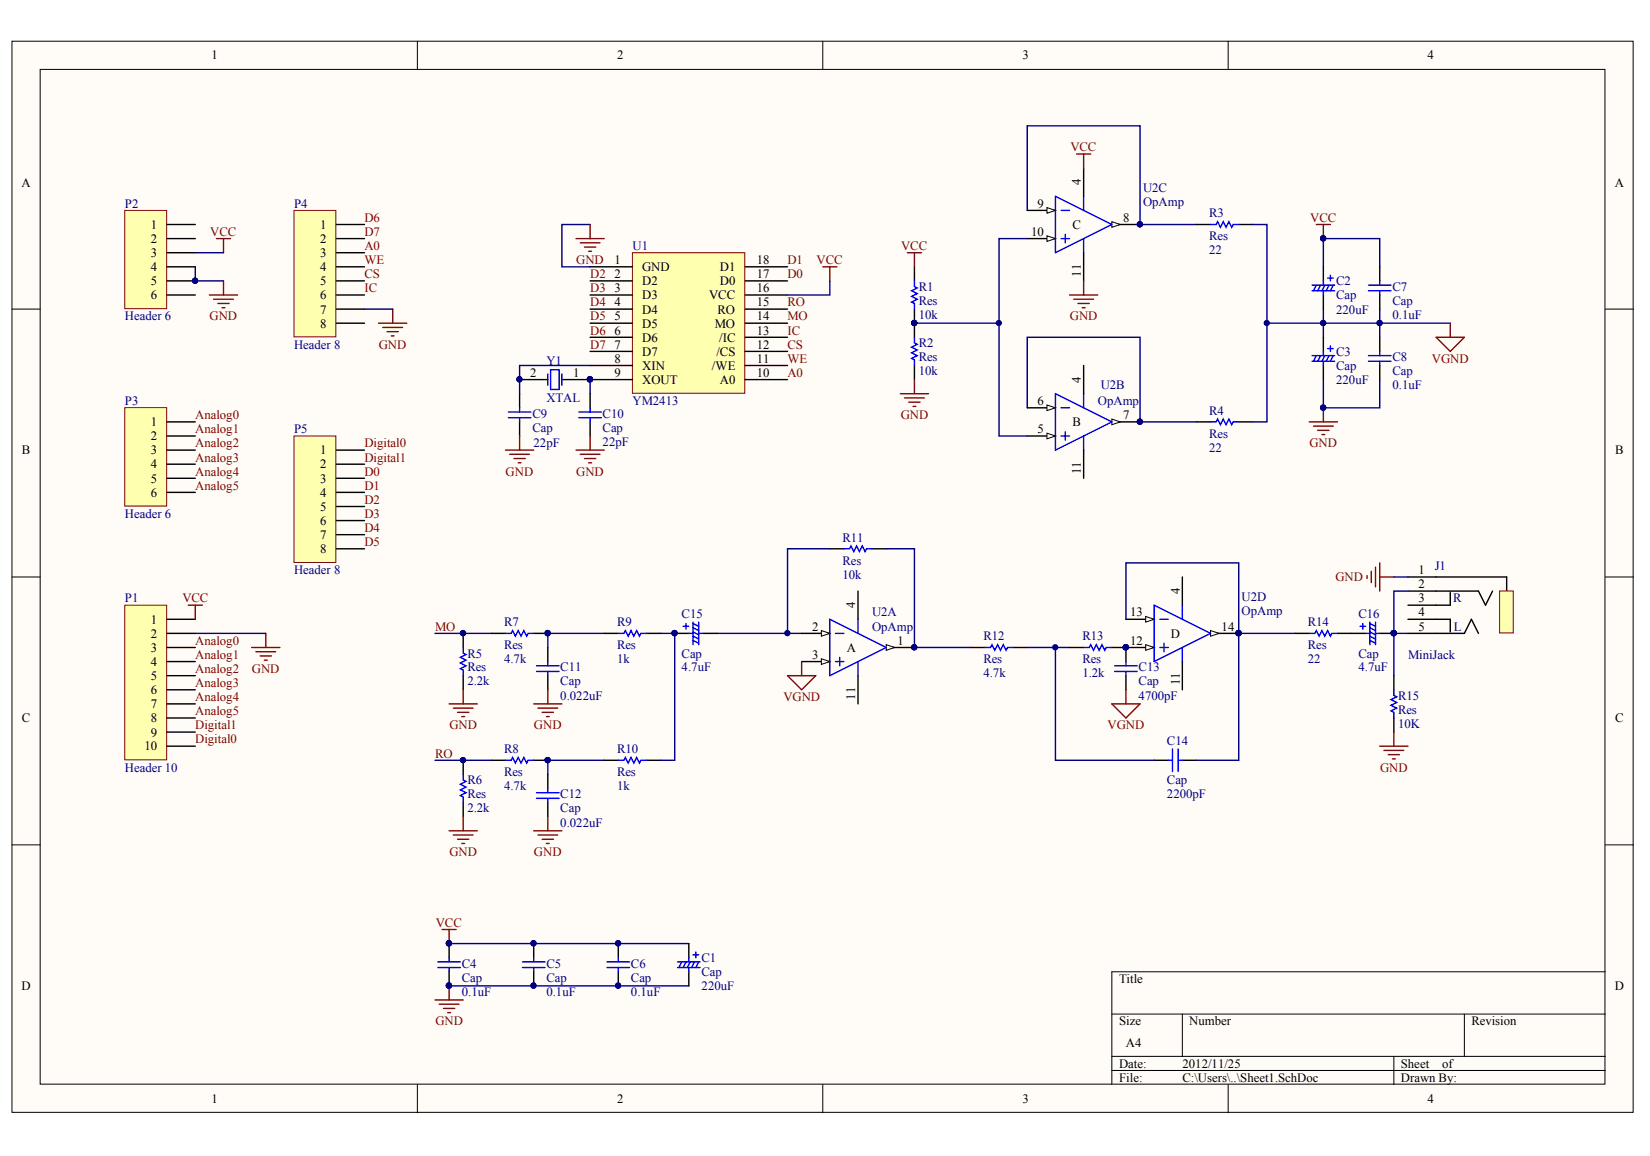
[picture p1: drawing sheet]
<svg xmlns="http://www.w3.org/2000/svg" width="291mm" height="204mm" viewBox="0 0 291 204" stroke-linecap="round" stroke-linejoin="round" font-family="sans-serif">
<defs><g id="words">
<g font-size="2.3">
<text x="37.3" y="10.5">1</text>
<text x="108.8" y="10.5">2</text>
<text x="180.4" y="10.5">3</text>
<text x="251.8" y="10.5">4</text>
<text x="3.8" y="32.9">A</text>
<text x="190.6" y="32.7" transform="rotate(-90 190.6 32.7)">4</text>
<text x="284.8" y="32.9">A</text>
<text x="26.6" y="40.4">1</text>
<text x="56.5" y="40.4">1</text>
<text x="181.9" y="41.6">10</text>
<text x="183" y="36.7">9</text>
<text x="189.2" y="40.4">C</text>
<text x="198.1" y="39.1">8</text>
<text x="26.6" y="42.9">2</text>
<text x="26.6" y="45.3">3</text>
<text x="26.6" y="47.9">4</text>
<text x="56.5" y="42.9">2</text>
<text x="56.5" y="45.3">3</text>
<text x="56.5" y="47.9">4</text>
<text x="108.4" y="46.6">1</text>
<text x="113.3" y="47.9">GND</text>
<text x="127" y="47.9">D1</text>
<text x="133.5" y="46.6">18</text>
<text x="26.6" y="50.3">5</text>
<text x="26.6" y="52.8">6</text>
<text x="56.5" y="50.3">5</text>
<text x="56.5" y="52.8">6</text>
<text x="108.4" y="51.6">3</text>
<text x="108.4" y="49">2</text>
<text x="113.3" y="52.8">D3</text>
<text x="113.3" y="50.3">D2</text>
<text x="125.1" y="52.8">VCC</text>
<text x="127" y="50.3">D0</text>
<text x="133.5" y="51.6">16</text>
<text x="133.5" y="49">17</text>
<text x="190.6" y="48.8" transform="rotate(-90 190.6 48.8)">11</text>
<text x="56.5" y="55.3">7</text>
<text x="56.5" y="57.8">8</text>
<text x="108.4" y="59">6</text>
<text x="108.4" y="56.5">5</text>
<text x="108.4" y="54">4</text>
<text x="113.3" y="57.8">D5</text>
<text x="113.3" y="55.3">D4</text>
<text x="126.1" y="57.8">MO</text>
<text x="126.6" y="55.3">RO</text>
<text x="133.5" y="54">15</text>
<text x="133.5" y="56.5">14</text>
<text x="133.5" y="59">13</text>
<text x="108.4" y="64">8</text>
<text x="108.4" y="61.5">7</text>
<text x="113.3" y="65.2">XIN</text>
<text x="113.3" y="62.8">D7</text>
<text x="113.3" y="60.2">D6</text>
<text x="125.6" y="65.2">/WE</text>
<text x="126.4" y="62.8">/CS</text>
<text x="126.9" y="60.2">/IC</text>
<text x="133.5" y="61.5">12</text>
<text x="133.5" y="64">11</text>
<text x="93.5" y="66.5">2</text>
<text x="101.1" y="66.5">1</text>
<text x="108.4" y="66.5">9</text>
<text x="113.3" y="67.7">XOUT</text>
<text x="127" y="67.7">A0</text>
<text x="133.5" y="66.5">10</text>
<text x="183" y="71.4">6</text>
<text x="190.6" y="67.5" transform="rotate(-90 190.6 67.5)">4</text>
<text x="26.6" y="75.2">1</text>
<text x="26.6" y="77.7">2</text>
<text x="183" y="76.4">5</text>
<text x="189.2" y="75.2">B</text>
<text x="198.1" y="74">7</text>
<text x="3.9" y="80.2">B</text>
<text x="26.6" y="80.2">3</text>
<text x="26.6" y="82.6">4</text>
<text x="56.5" y="80.2">1</text>
<text x="56.5" y="82.6">2</text>
<text x="190.6" y="83.6" transform="rotate(-90 190.6 83.6)">11</text>
<text x="284.9" y="80.2">B</text>
<text x="26.6" y="85.2">5</text>
<text x="26.6" y="87.6">6</text>
<text x="56.5" y="85.2">3</text>
<text x="56.5" y="87.6">4</text>
<text x="56.5" y="90.1">5</text>
<text x="56.5" y="92.6">6</text>
<text x="56.5" y="95.1">7</text>
<text x="56.5" y="97.5">8</text>
<text x="250.2" y="101.3">1</text>
<text x="150.9" y="107.3" transform="rotate(-90 150.9 107.3)">4</text>
<text x="208.1" y="104.8" transform="rotate(-90 208.1 104.8)">4</text>
<text x="250.2" y="103.8">2</text>
<text x="250.2" y="106.3">3</text>
<text x="26.6" y="110">1</text>
<text x="26.6" y="112.5">2</text>
<text x="143.3" y="111.3">2</text>
<text x="158.3" y="113.7">1</text>
<text x="199.4" y="113.7">12</text>
<text x="199.4" y="108.7">13</text>
<text x="206.5" y="112.5">D</text>
<text x="215.5" y="111.3">14</text>
<text x="250.2" y="108.7">4</text>
<text x="250.2" y="111.3">5</text>
<text x="26.6" y="115">3</text>
<text x="26.6" y="117.5">4</text>
<text x="26.6" y="119.9">5</text>
<text x="143.3" y="116.2">3</text>
<text x="149.4" y="115">A</text>
<text x="26.6" y="122.5">6</text>
<text x="26.6" y="124.9">7</text>
<text x="150.9" y="123.4" transform="rotate(-90 150.9 123.4)">11</text>
<text x="208.1" y="120.9" transform="rotate(-90 208.1 120.9)">11</text>
<text x="3.9" y="127.4">C</text>
<text x="26.6" y="127.4">8</text>
<text x="26.6" y="129.9">9</text>
<text x="284.9" y="127.4">C</text>
<text x="25.5" y="132.4">10</text>
<text x="197.4" y="173.4">Title</text>
<text x="3.8" y="174.7">D</text>
<text x="284.8" y="174.7">D</text>
<text x="197.4" y="180.9">Size</text>
<text x="198.6" y="184.6">A4</text>
<text x="209.8" y="180.9">Number</text>
<text x="259.6" y="180.9">Revision</text>
<text x="197.4" y="188.3">Date:</text>
<text x="197.4" y="190.8">File:</text>
<text x="208.6" y="188.3">2012/11/25</text>
<text x="208.6" y="190.8">C:\Users\..\Sheet1.SchDoc</text>
<text x="247.1" y="188.3">Sheet</text>
<text x="247.1" y="190.8">Drawn By:</text>
<text x="254.4" y="188.3">of</text>
<text x="37.3" y="194.5">1</text>
<text x="108.8" y="194.5">2</text>
<text x="180.4" y="194.5">3</text>
<text x="251.8" y="194.5">4</text>
</g>
<g font-size="2.3" fill="#800000">
<text x="188.8" y="26.7">VCC</text>
<text x="37.1" y="41.6">VCC</text>
<text x="64.3" y="39.1">D6</text>
<text x="64.3" y="41.6">D7</text>
<text x="231.1" y="39.1">VCC</text>
<text x="64.3" y="44.1">A0</text>
<text x="64.3" y="46.6">WE</text>
<text x="101.7" y="46.6">GND</text>
<text x="138.9" y="46.6">D1</text>
<text x="144" y="46.6">VCC</text>
<text x="159" y="44.1">VCC</text>
<text x="64.3" y="49">CS</text>
<text x="64.3" y="51.6">IC</text>
<text x="104.1" y="49">D2</text>
<text x="104.1" y="51.6">D3</text>
<text x="138.9" y="49">D0</text>
<text x="37" y="56.5">GND</text>
<text x="104.1" y="54">D4</text>
<text x="104.1" y="56.5">D5</text>
<text x="104.1" y="59">D6</text>
<text x="138.9" y="54">RO</text>
<text x="138.9" y="56.5">MO</text>
<text x="138.9" y="59">IC</text>
<text x="188.7" y="56.5">GND</text>
<text x="66.8" y="61.5">GND</text>
<text x="104.1" y="61.5">D7</text>
<text x="138.9" y="61.5">CS</text>
<text x="138.9" y="64">WE</text>
<text x="252.6" y="64">VGND</text>
<text x="138.9" y="66.5">A0</text>
<text x="34.4" y="74">Analog0</text>
<text x="34.4" y="76.4">Analog1</text>
<text x="158.9" y="74">GND</text>
<text x="34.4" y="78.9">Analog2</text>
<text x="34.4" y="81.4">Analog3</text>
<text x="34.4" y="83.9">Analog4</text>
<text x="64.3" y="78.9">Digital0</text>
<text x="64.3" y="81.4">Digital1</text>
<text x="64.3" y="83.9">D0</text>
<text x="89.2" y="83.9">GND</text>
<text x="101.7" y="83.9">GND</text>
<text x="231" y="78.9">GND</text>
<text x="34.4" y="86.3">Analog5</text>
<text x="64.3" y="86.3">D1</text>
<text x="64.3" y="88.9">D2</text>
<text x="64.3" y="91.3">D3</text>
<text x="64.3" y="93.8">D4</text>
<text x="64.3" y="96.3">D5</text>
<text x="32.2" y="106.3">VCC</text>
<text x="235.5" y="102.5">GND</text>
<text x="34.4" y="113.7">Analog0</text>
<text x="76.7" y="111.3">MO</text>
<text x="34.4" y="116.2">Analog1</text>
<text x="34.4" y="118.7">Analog2</text>
<text x="44.4" y="118.7">GND</text>
<text x="34.4" y="121.2">Analog3</text>
<text x="34.4" y="123.6">Analog4</text>
<text x="138.2" y="123.6">VGND</text>
<text x="34.4" y="126.2">Analog5</text>
<text x="34.4" y="131.1">Digital0</text>
<text x="34.4" y="128.6">Digital1</text>
<text x="79.3" y="128.6">GND</text>
<text x="94.2" y="128.6">GND</text>
<text x="195.3" y="128.6">VGND</text>
<text x="76.7" y="133.6">RO</text>
<text x="243.4" y="136.1">GND</text>
<text x="79.3" y="151">GND</text>
<text x="94.2" y="151">GND</text>
<text x="76.9" y="163.5">VCC</text>
<text x="76.8" y="180.9">GND</text>
</g>
<g font-size="2.3" fill="#000080">
<text x="201.6" y="33.9">U2C</text>
<text x="22" y="36.7">P2</text>
<text x="51.9" y="36.7">P4</text>
<text x="201.6" y="36.4">OpAmp</text>
<text x="213.3" y="38.4">R3</text>
<text x="111.6" y="44.1">U1</text>
<text x="213.3" y="44.8">22</text>
<text x="213.3" y="42.4">Res</text>
<text x="162.1" y="51.3">R1</text>
<text x="162.1" y="53.8">Res</text>
<text x="235.7" y="50.3">C2</text>
<text x="235.7" y="52.8">Cap</text>
<text x="245.6" y="51.3">C7</text>
<text x="245.6" y="53.8">Cap</text>
<text x="22" y="56.5">Header 6</text>
<text x="162.1" y="56.3">10k</text>
<text x="235.7" y="55.3">220uF</text>
<text x="245.6" y="56.3">0.1uF</text>
<text x="51.9" y="61.5">Header 8</text>
<text x="96.4" y="64.5">Y1</text>
<text x="162.1" y="61.2">R2</text>
<text x="162.1" y="63.8">Res</text>
<text x="235.7" y="62.8">C3</text>
<text x="235.7" y="65.2">Cap</text>
<text x="245.6" y="63.8">C8</text>
<text x="22" y="71.4">P3</text>
<text x="96.4" y="70.9">XTAL</text>
<text x="111.6" y="71.4">YM2413</text>
<text x="162.1" y="66.2">10k</text>
<text x="193.7" y="71.4">OpAmp</text>
<text x="194.2" y="68.7">U2B</text>
<text x="235.7" y="67.7">220uF</text>
<text x="245.6" y="68.7">0.1uF</text>
<text x="245.6" y="66.2">Cap</text>
<text x="51.9" y="76.4">P5</text>
<text x="93.9" y="73.7">C9</text>
<text x="93.9" y="76.1">Cap</text>
<text x="106.3" y="73.7">C10</text>
<text x="106.3" y="76.1">Cap</text>
<text x="213.3" y="73.2">R4</text>
<text x="213.3" y="77.2">Res</text>
<text x="94.1" y="78.9">22pF</text>
<text x="106.3" y="78.7">22pF</text>
<text x="213.3" y="79.7">22</text>
<text x="22" y="91.3">Header 6</text>
<text x="148.6" y="95.6">R11</text>
<text x="51.9" y="101.3">Header 8</text>
<text x="148.6" y="99.6">Res</text>
<text x="253.1" y="100.6">J1</text>
<text x="22" y="106.3">P1</text>
<text x="148.6" y="102">10k</text>
<text x="219" y="106">U2D</text>
<text x="256.3" y="106.3">R</text>
<text x="88.9" y="110.5">R7</text>
<text x="108.8" y="110.5">R9</text>
<text x="120.2" y="109">C15</text>
<text x="153.8" y="108.7">U2A</text>
<text x="153.8" y="111.3">OpAmp</text>
<text x="173.5" y="113">R12</text>
<text x="190.9" y="113">R13</text>
<text x="219" y="108.5">OpAmp</text>
<text x="230.7" y="110.5">R14</text>
<text x="239.6" y="109">C16</text>
<text x="256.5" y="111.3">L</text>
<text x="82.4" y="116">R5</text>
<text x="82.4" y="118.4">Res</text>
<text x="88.9" y="117">4.7k</text>
<text x="88.9" y="114.5">Res</text>
<text x="98.8" y="118.4">C11</text>
<text x="108.8" y="117">1k</text>
<text x="108.8" y="114.5">Res</text>
<text x="120.2" y="118.4">4.7uF</text>
<text x="120.2" y="116">Cap</text>
<text x="173.5" y="119.4">4.7k</text>
<text x="173.5" y="117">Res</text>
<text x="190.9" y="119.4">1.2k</text>
<text x="190.9" y="117">Res</text>
<text x="200.8" y="118.4">C13</text>
<text x="230.7" y="117">22</text>
<text x="230.7" y="114.5">Res</text>
<text x="239.6" y="118.4">4.7uF</text>
<text x="239.6" y="116">Cap</text>
<text x="248.4" y="116.2">MiniJack</text>
<text x="82.4" y="120.9">2.2k</text>
<text x="98.8" y="123.4">0.022uF</text>
<text x="98.8" y="120.9">Cap</text>
<text x="200.8" y="123.4">4700pF</text>
<text x="200.8" y="120.9">Cap</text>
<text x="246.6" y="123.4">R15</text>
<text x="246.6" y="125.9">Res</text>
<text x="205.8" y="131.4">C14</text>
<text x="246.6" y="128.4">10K</text>
<text x="22" y="136.1">Header 10</text>
<text x="88.9" y="132.9">R8</text>
<text x="88.9" y="136.9">Res</text>
<text x="108.8" y="132.9">R10</text>
<text x="108.8" y="136.9">Res</text>
<text x="82.4" y="143.3">2.2k</text>
<text x="82.4" y="138.4">R6</text>
<text x="82.4" y="140.8">Res</text>
<text x="88.9" y="139.3">4.7k</text>
<text x="98.8" y="140.8">C12</text>
<text x="98.8" y="143.3">Cap</text>
<text x="108.8" y="139.3">1k</text>
<text x="205.8" y="140.8">2200pF</text>
<text x="205.8" y="138.4">Cap</text>
<text x="98.8" y="145.8">0.022uF</text>
<text x="81.4" y="170.7">C4</text>
<text x="81.4" y="173.2">Cap</text>
<text x="96.4" y="170.7">C5</text>
<text x="96.4" y="173.2">Cap</text>
<text x="111.3" y="170.7">C6</text>
<text x="111.3" y="173.2">Cap</text>
<text x="123.8" y="169.7">C1</text>
<text x="123.8" y="172.1">Cap</text>
<text x="81.4" y="175.7">0.1uF</text>
<text x="96.4" y="175.7">0.1uF</text>
<text x="111.3" y="175.7">0.1uF</text>
<text x="123.8" y="174.7">220uF</text>
</g>
</g></defs>
<g fill="#fffcf8" stroke="#000" stroke-width=".18">
<path d="M2.1 7.3h286v188.9h-286z"/>
<path d="M7.1 12.2h276v179h-276z"/>
</g>
<g fill="none" stroke="#000" stroke-width=".18">
<path d="M73.6 7.3v4.9M145.1 7.3v4.9M216.6 7.3v4.9M2.1 54.5h5M283.2 54.5h4.9M2.1 101.8h5M283.2 101.8h4.9M2.1 149h5M283.2 149h4.9M196.1 178.9h87.1M208.6 178.9v7.4M258.3 178.9v7.4"/>
<path d="M283.2 171.4h-87.1v19.9M73.6 191.3v5M145.1 191.3v5M196.1 186.3h87.1M196.1 188.8h87.1M216.6 191.3v5M245.9 186.3v5"/>
</g>
<path d="M111.6 44.6h19.8v24.8h-19.8z" fill="#ffffb0" stroke="#800000" stroke-width=".18"/>
<g fill="none" stroke="#000" stroke-width=".25">
<path d="M104.1 54.5h7.5M104.1 57h7.5M104.1 59.5h7.5M104.1 52h7.5M104.1 49.5h7.5M104.1 47.1h7.5M131.4 54.5h7.5M131.4 57h7.5M131.4 59.5h7.5M131.4 52h7.5M131.4 49.5h7.5M131.4 47.1h7.5"/>
<path d="M91.7 67h4.9M91.7 69.4v2.5M91.7 74.4v2.5M99.1 67h12.5M104.1 62h7.5M104.1 64.5h7.5M104.1 69.4v2.5M104.1 74.4v2.5M131.4 62h7.5M131.4 64.5h7.5M131.4 67h7.5M81.7 111.7v2.5"/>
<path d="M81.7 119.2v2.5M86.7 111.7h2.5M94.1 111.7h2.5M96.6 114.2v2.5M96.6 119.2v2.5M106.6 111.7h2.5M114 111.7h2.5M141.4 111.7h5M81.7 134.1v2.5M86.7 134.1h2.5M94.1 134.1h2.5M96.6 136.6v2.5"/>
<path d="M106.6 134.1h2.5M114 134.1h2.5M81.7 141.6v2.5M96.6 141.6v2.5"/>
</g>
<g fill="#000080" stroke="#000080" stroke-width=".18">
<circle cx="104" cy="66.9" r=".47"/>
<circle cx="91.6" cy="66.9" r=".47"/>
<circle cx="81.7" cy="111.7" r=".47"/>
<circle cx="96.6" cy="111.7" r=".47"/>
<circle cx="81.7" cy="134.1" r=".46"/>
<circle cx="96.6" cy="134.1" r=".46"/>
<circle cx="119" cy="111.7" r=".47"/>
</g>
<g fill="none" stroke="#00f" stroke-width=".25">
<path d="M89.7 72.7h3.9M89.7 73.7h3.9M91.7 71.9v.8M91.7 73.7v.7M96.6 66v2M97.1 65.2h1.5v3.5h-1.5zM99.1 66v2M102.1 72.7h4M102.1 73.7h4M104.1 71.9v.8M104.1 73.7v.7M81.7 114.2v1l.5 .3-1 .5 1 .4-1 .5 1 .5-1 .5 .5 .3v1"/>
<path d="M89.2 111.7h1l.2-.5 .5 1 .5-1 .5 1 .5-1 .5 1 .2-.5h1M94.6 117.4h4M94.6 118.4h4M96.6 116.7v.7M96.6 118.4v.8M109.1 111.7h1l.2-.5 .5 1 .5-1 .5 1 .5-1 .5 1 .2-.5h1M81.7 136.6v1l.5 .2-1 .5 1 .5-1 .5 1 .5-1 .5 .5 .3v1M89.2 134.1h1l.2-.5 .5 1 .5-1 .5 1 .5-1 .5 1 .2-.5h1M94.6 139.8h4M96.6 139.1v.7M109.1 134.1h1l.2-.5 .5 1 .5-1 .5 1 .5-1 .5 1 .2-.5h1M94.6 140.8h4"/>
<path d="M96.6 140.8v.8"/>
</g>
<path d="M104.1 39.6h-5v7.5h5M146.4 49.5v2.5h-7.5M104.1 64.5h-12.4v4.9M76.7 111.7h10M106.6 111.7h-10v2.5M116.5 111.7h2.5v22.4h-2.5M126.5 111.7h14.9M76.7 134.1h10M106.6 134.1h-10v2.5" fill="none" stroke="#000080" stroke-width=".25"/>
<g fill="none" stroke="#800000" stroke-width=".25">
<path d="M104.1 39.6v2.5M101.6 42.1h5M102.3 42.8h3.5M103.1 43.6h2M103.8 44.3h.5M145.1 47.1h2.5M146.4 47.1v2.4M89.2 79.4h4.9M91.7 76.9v2.5M101.6 79.4h5M104.1 76.9v2.5M89.9 80.1h3.5"/>
<path d="M90.7 80.9h1.9M91.4 81.6h.5M102.3 80.1h3.5M103.1 80.9h2M103.8 81.6h.5M79.2 124.2h5M80 124.9h3.4M80.7 125.6h2M81.5 126.4h.5M81.7 121.7v2.5M94.1 124.2h5M94.9 124.9h3.5"/>
<path d="M95.6 125.6h2M96.4 126.4h.5M96.6 121.7v2.5M79.2 146.5h5M80 147.3h3.4M80.7 148h2M81.5 148.8h.5M81.7 144.1v2.4M94.1 146.5h5M94.9 147.3h3.5M95.6 148h2M96.4 148.8h.5"/>
<path d="M96.6 144.1v2.4"/>
</g>
<path d="M144.9 111.2l1.5 .5-1.5 .5z" fill="#fffcf8" stroke="#000" stroke-width=".18"/>
<path d="M141.4 116.7h5" fill="none" stroke="#000" stroke-width=".25"/>
<path d="M144.9 116.2l1.5 .5-1.5 .5z" fill="#fffcf8" stroke="#000" stroke-width=".18"/>
<path d="M156.3 114.2h5" fill="none" stroke="#000" stroke-width=".25"/>
<path d="M156.3 113.7l1.5 .5-1.5 .5z" fill="#fffcf8" stroke="#000" stroke-width=".18"/>
<circle cx="161.3" cy="114.2" r=".46" fill="#000080" stroke="#000080" stroke-width=".18"/>
<path d="M146.4 109.2l9.9 5-9.9 5zM147.4 111.7h1.5M147.4 116.7h1.5M148.1 116v1.4M151.3 109.2v2.5M151.3 116.7v2.5" fill="none" stroke="#00f" stroke-width=".25"/>
<path d="M181.2 76.9h5M151.3 104.3v4.9M151.3 119.2v5" fill="none" stroke="#000" stroke-width=".25"/>
<path d="M184.7 76.4l1.5 .5-1.5 .5z" fill="#fffcf8" stroke="#000" stroke-width=".18"/>
<path d="M181.2 71.9h5" fill="none" stroke="#000" stroke-width=".25"/>
<path d="M184.7 71.4l1.5 .5-1.5 .5z" fill="#fffcf8" stroke="#000" stroke-width=".18"/>
<path d="M196.1 74.4h5" fill="none" stroke="#000" stroke-width=".25"/>
<path d="M196.1 73.9l1.5 .5-1.5 .5z" fill="#fffcf8" stroke="#000" stroke-width=".18"/>
<circle cx="201.1" cy="74.4" r=".46" fill="#000080" stroke="#000080" stroke-width=".18"/>
<path d="M186.2 69.4l9.9 5-9.9 5zM187.2 71.9h1.5M187.2 76.9h1.5M187.9 76.2v1.5M191.1 69.4v2.5M191.1 76.9v2.5" fill="none" stroke="#00f" stroke-width=".25"/>
<path d="M181.2 42.1h5M191.1 64.5v4.9M191.1 79.4v5" fill="none" stroke="#000" stroke-width=".25"/>
<path d="M184.7 41.6l1.5 .5-1.5 .5z" fill="#fffcf8" stroke="#000" stroke-width=".18"/>
<path d="M181.2 37.1h5" fill="none" stroke="#000" stroke-width=".25"/>
<path d="M184.7 36.6l1.5 .5-1.5 .5z" fill="#fffcf8" stroke="#000" stroke-width=".18"/>
<path d="M196.1 39.6h5" fill="none" stroke="#000" stroke-width=".25"/>
<path d="M196.1 39.1l1.5 .5-1.5 .5z" fill="#fffcf8" stroke="#000" stroke-width=".18"/>
<circle cx="201.1" cy="39.6" r=".46" fill="#000080" stroke="#000080" stroke-width=".18"/>
<path d="M186.2 34.6l9.9 5-9.9 5zM187.2 37.1h1.5M191.1 34.6v2.5M187.2 42.1h1.5M187.9 41.3v1.5M191.1 42.1v2.5" fill="none" stroke="#00f" stroke-width=".25"/>
<path d="M191.1 29.7v4.9M191.1 44.6v4.9M198.6 114.2h5" fill="none" stroke="#000" stroke-width=".25"/>
<path d="M202.1 113.7l1.5 .5-1.5 .5z" fill="#fffcf8" stroke="#000" stroke-width=".18"/>
<circle cx="198.6" cy="114.2" r=".46" fill="#000080" stroke="#000080" stroke-width=".18"/>
<path d="M198.6 109.2h5" fill="none" stroke="#000" stroke-width=".25"/>
<path d="M202.1 108.7l1.5 .5-1.5 .5z" fill="#fffcf8" stroke="#000" stroke-width=".18"/>
<path d="M213.5 111.7h5" fill="none" stroke="#000" stroke-width=".25"/>
<path d="M213.5 111.2l1.5 .5-1.5 .5z" fill="#fffcf8" stroke="#000" stroke-width=".18"/>
<g fill="#000080" stroke="#000080" stroke-width=".18">
<circle cx="218.5" cy="111.7" r=".47"/>
<circle cx="198.6" cy="114.2" r=".46"/>
<circle cx="138.9" cy="111.7" r=".47"/>
<circle cx="161.3" cy="114.2" r=".46"/>
<circle cx="186.1" cy="114.2" r=".46"/>
<circle cx="201.1" cy="39.6" r=".46"/>
<circle cx="161.3" cy="57" r=".46"/>
<circle cx="176.2" cy="57" r=".46"/>
<circle cx="233.4" cy="42" r=".47"/>
<circle cx="233.4" cy="71.9" r=".46"/>
<circle cx="233.4" cy="57" r=".46"/>
<circle cx="223.4" cy="57" r=".46"/>
<circle cx="79.2" cy="166.4" r=".47"/>
<circle cx="79.2" cy="173.8" r=".47"/>
<circle cx="94.1" cy="173.8" r=".47"/>
<circle cx="94.1" cy="166.4" r=".47"/>
<circle cx="104" cy="66.9" r=".47"/>
</g>
<g fill="none" stroke="#00f" stroke-width=".25">
<path d="M213.5 39.6h1l.3-.5 .5 1 .5-1 .5 1 .5-1 .5 1 .2-.5h1M161.3 49.5v1l.5 .3-1 .5 1 .5-1 .5 1 .5-1 .5 .5 .2v1M161.3 59.5v1l.5 .2-1 .5 1 .5-1 .5 1 .5-1 .5 .5 .3v1M213.5 74.4h1l.3-.5 .5 1 .5-1 .5 1 .5-1 .5 1 .2-.5h1M148.9 96.8h1l.2-.5 .5 1 .5-1 .5 1 .5-1 .5 1 .2-.5h1M173.7 114.2h1l.3-.5 .5 1 .5-1 .5 1 .5-1 .5 1 .2-.5h1M191.1 114.2h1l.3-.5 .5 1 .5-1 .5 1 .5-1 .5 1 .2-.5h1M196.6 117.4h4M196.6 118.4h4M198.6 116.7v.7M198.6 118.4v.8M203.6 106.7l9.9 5-9.9 5z"/>
<path d="M204.6 109.2h1.5M204.6 114.2h1.5M205.3 113.5v1.5M208.6 106.7v2.5M208.6 114.2v2.5M230.9 111.7h1l.3-.5 .5 1 .5-1 .5 1 .5-1 .5 1 .2-.5h1M206.1 134.1h.7M206.8 132.1v4M207.8 132.1v4M207.8 134.1h.8M77.2 169.7h4M77.2 170.7h4"/>
<path d="M79.2 168.9v.8M79.2 170.7v.7M92.1 169.7h4M92.1 170.7h4M94.1 168.9v.8M94.1 170.7v.7"/>
</g>
<g fill="none" stroke="#000" stroke-width=".25">
<path d="M211 39.6h2.5M218.5 39.6h2.5M161.3 47.1v2.4M161.3 54.5v5M161.3 64.5v2.5M211 74.4h2.5M218.5 74.4h2.5M146.4 96.8h2.5M153.8 96.8h2.5M171.2 114.2h2.5M178.7 114.2h2.5M188.7 114.2h2.4"/>
<path d="M196.1 114.2h2.5v2.5M198.6 119.2v2.5M208.6 101.8v4.9M208.6 116.7v5M228.5 111.7h2.4M235.9 111.7h2.5M203.6 134.1h2.5M208.6 134.1h2.4M79.2 166.4v2.5M79.2 171.4v2.5M94.1 166.4v2.5M94.1 171.4v2.5"/>
</g>
<g fill="none" stroke="#800000" stroke-width=".25">
<path d="M189.9 27.2h2.5M191.1 27.2v2.5M232.2 39.6h2.5M233.4 39.6v2.5M160.1 44.6h2.4M161.3 44.6v2.5M188.7 52h4.9M189.4 52.8h3.5M190.1 53.5h2M190.9 54.3h.5M191.1 49.5v2.5M253.3 59.5h5l-2.5 2.5z"/>
<path d="M255.8 57v2.5M158.8 69.4h5M159.6 70.2h3.4M160.3 70.9h2M161 71.7h.5M161.3 67v2.4M230.9 74.4h5M231.7 75.2h3.5M232.4 75.9h2M233.2 76.7h.5M233.4 71.9v2.5M138.9 119.2h5l-2.5 2.5z"/>
<path d="M141.4 116.7v2.5M196.1 124.2h5l-2.5 2.4zM198.6 121.7v2.5M76.7 176.4h5M77.5 177.1h3.5M78 163.9h2.5M78.2 177.9h2M79 178.6h.5M79.2 163.9v2.5M79.2 173.9v2.5"/>
</g>
<g fill="none" stroke="#000080" stroke-width=".25">
<path d="M181.2 37.1v-14.9h19.9v17.4h9.9M221 39.6h2.5v34.8h-2.5M161.3 57h14.9M181.2 42.1h-5v34.8h5M223.5 57h32.3M233.4 42.1v5M233.4 54.5v5M104.1 67v2.4M146.4 96.8h-7.5v14.9M156.3 96.8h5v17.4h9.9M181.2 114.2h7.5M186.2 114.2v19.9h17.4"/>
<path d="M198.6 109.2v-9.9h19.9v12.4M79.2 166.4h42.3M79.2 173.9h42.3"/>
</g>
<path d="M22 37.1h7.4v17.3h-7.4z" fill="#ffffb0" stroke="#800000" stroke-width=".18"/>
<path d="M29.5 39.6h4.9M29.5 42.1h4.9M29.5 44.6h4.9M29.5 47.1h4.9M29.5 49.5h4.9M29.5 52h4.9" fill="none" stroke="#000" stroke-width=".25"/>
<circle cx="34.4" cy="49.5" r=".46" fill="#000080" stroke="#000080" stroke-width=".18"/>
<path d="M22 71.9h7.4v17.4h-7.4z" fill="#ffffb0" stroke="#800000" stroke-width=".18"/>
<path d="M29.5 74.4h4.9M29.5 76.9h4.9M29.5 79.4h4.9M29.5 81.9h4.9M29.5 84.4h4.9M29.5 86.9h4.9" fill="none" stroke="#000" stroke-width=".25"/>
<path d="M51.9 37.1h7.3v22.3h-7.3z" fill="#ffffb0" stroke="#800000" stroke-width=".18"/>
<path d="M59.3 39.6h5M59.3 42.1h5M59.3 44.6h5M59.3 47.1h5M59.3 49.5h5M59.3 52h5M59.3 54.5h5M59.3 57h5" fill="none" stroke="#000" stroke-width=".25"/>
<path d="M51.9 76.9h7.3v22.3h-7.3z" fill="#ffffb0" stroke="#800000" stroke-width=".18"/>
<path d="M59.3 79.4h5M59.3 81.9h5M59.3 84.4h5M59.3 86.9h5M59.3 89.3h5M59.3 91.8h5M59.3 94.3h5M59.3 96.8h5" fill="none" stroke="#000" stroke-width=".25"/>
<path d="M22 106.7h7.4v27.3h-7.4z" fill="#ffffb0" stroke="#800000" stroke-width=".18"/>
<g fill="none" stroke="#000" stroke-width=".25">
<path d="M29.5 109.2h4.9M29.5 111.7h4.9M29.5 114.2h4.9M29.5 116.7h4.9M29.5 119.2h4.9M248.3 109.2h7.5v2.3M248.3 111.7h10M248.3 101.8h17.5v2.5M248.3 104.3h12.5M248.3 106.7h5M29.5 121.7h4.9M29.5 124.2h4.9"/>
<path d="M29.5 126.6h4.9M29.5 129.1h4.9M29.5 131.6h4.9"/>
</g>
<g fill="none" stroke="#800000" stroke-width=".25">
<path d="M36.9 52h5M37.7 52.8h3.5M38.2 42.1h2.5M38.4 53.5h2M39.2 54.3h.5M39.4 42.1v2.5M39.4 49.5v2.5M66.8 57h5M67.5 57.8h3.5M68.3 58.5h2M69 59.2h.5M69.3 54.5v2.5"/>
<path d="M33.2 106.7h2.5M34.4 106.7v2.5M44.4 114.2h5M45.1 115h3.5M45.9 115.7h2M46.6 116.4h.5M46.9 111.7v2.5"/>
</g>
<path d="M34.4 47.1v2.4h5M34.4 44.6h5M64.3 54.5h5M34.4 111.7h12.5" fill="none" stroke="#000080" stroke-width=".25"/>
<circle cx="34.4" cy="49.5" r=".46" fill="#000080" stroke="#000080" stroke-width=".18"/>
<path d="M264.5 104.2h2.4v7.4h-2.4z" fill="#ffffb0" stroke="#800000" stroke-width=".18"/>
<g fill="none" stroke="#000" stroke-width=".25">
<path d="M233.4 47.1v2.4M233.4 52v2.5M233.4 59.5v2.5M243.4 47.1v2.4M243.4 52v2.5M243.4 59.5v2.5M233.4 64.5v2.5M243.4 64.5v2.5M119 111.7h2.5M124 111.7h2.5M238.4 111.7h2.5M243.4 111.7h2.5"/>
<path d="M245.9 119.2v2.5M255.8 104.5v2.2h-2.5M258.3 111.7l1.2-2.5 1.3 2.5M260.8 104.3l1.2 2.4 1.3-2.4M245.9 126.6v2.5M109.1 166.4v2.5M109.1 171.4v2.5M121.5 166.4v2.5M121.5 171.4v2.5"/>
</g>
<path d="M243.4 99.3v5M241.1 101.5v.5M241.9 100.8v2M242.6 100v3.5M243.4 101.8h2.5M243.4 131.6h4.9M244.1 132.4h3.5M244.9 133.1h2M245.6 133.9h.5M245.9 129.1v2.5" fill="none" stroke="#800000" stroke-width=".25"/>
<path d="M233.4 42.1h10v5M243.4 54.5v5M181.2 71.9v-12.4h19.9v14.9h9.9M233.4 67v4.9h10v-4.9M228.5 111.7h-10v22.4h-7.5M245.9 101.8h2.4M245.9 111.7h2.4M245.9 111.7v7.5M248.3 104.3h-2.4v7.4" fill="none" stroke="#000080" stroke-width=".25"/>
<g fill="none" stroke="#00f" stroke-width=".25">
<path d="M231.4 50.3h4M231.4 51.3h4M232.2 50.3l-.5 1M232.9 50.3l-.5 1M233.4 49.5v.8M233.4 51.3v.7M233.7 50.3l-.5 1M234.2 49.1h1M234.4 50.3l-.5 1M234.7 48.6v.9M235.2 50.3l-.5 1M241.4 50.3h4"/>
<path d="M241.4 51.3h4M243.4 49.5v.8M243.4 51.3v.7M231.4 62.7h4M231.4 63.7h4M232.2 62.7l-.5 1M232.9 62.7l-.5 1M233.4 62v.7M233.4 63.7v.8M233.7 62.7l-.5 1M234.2 61.5h1M234.4 62.7l-.5 1"/>
<path d="M234.7 61v1M235.2 62.7l-.5 1M241.4 62.7h4M241.4 63.7h4M243.4 62v.7M243.4 63.7v.8M120.5 110.5h1M121 110v1M121.5 111.7h.7M122.2 109.7v4M122.2 110l1 .5M122.2 110.7l1 .5"/>
<path d="M122.2 111.5l1 .5M122.2 112.2l1 .5M122.2 113l1 .5M123.2 111.7h.8M123.2 109.7v4M239.9 110.5h1M240.4 110v1M240.9 111.7h.7M241.6 109.7v4M241.6 110l1 .5M241.6 110.7l1 .5M241.6 111.5l1 .5"/>
<path d="M241.6 112.2l1 .5M241.6 113l1 .5M242.6 111.7h.8M242.6 109.7v4M245.9 121.7v1l.5 .2-1 .5 1 .5-1 .5 1 .5-1 .5 .5 .2v1M107.1 169.7h4M107.1 170.7h4M109.1 168.9v.8M109.1 170.7v.7M119.5 169.7h4M119.5 170.7h4M120.3 169.7l-.5 1"/>
<path d="M121 169.7l-.5 1M121.5 168.9v.8M121.5 170.7v.7M121.7 169.7l-.4 1M122.2 168.4h1M122.5 169.7l-.5 1M122.7 167.9v1M123.2 169.7l-.5 1"/>
</g>
<g fill="#000080" stroke="#000080" stroke-width=".18">
<circle cx="245.8" cy="111.7" r=".47"/>
<circle cx="109" cy="173.8" r=".47"/>
<circle cx="109" cy="166.4" r=".47"/>
<circle cx="243.3" cy="57" r=".46"/>
<circle cx="233.4" cy="42" r=".47"/>
<circle cx="119" cy="111.7" r=".47"/>
<circle cx="233.4" cy="71.9" r=".46"/>
<circle cx="218.5" cy="111.7" r=".47"/>
<circle cx="201.1" cy="74.4" r=".46"/>
</g>
<use href="#words"/>
</svg>
